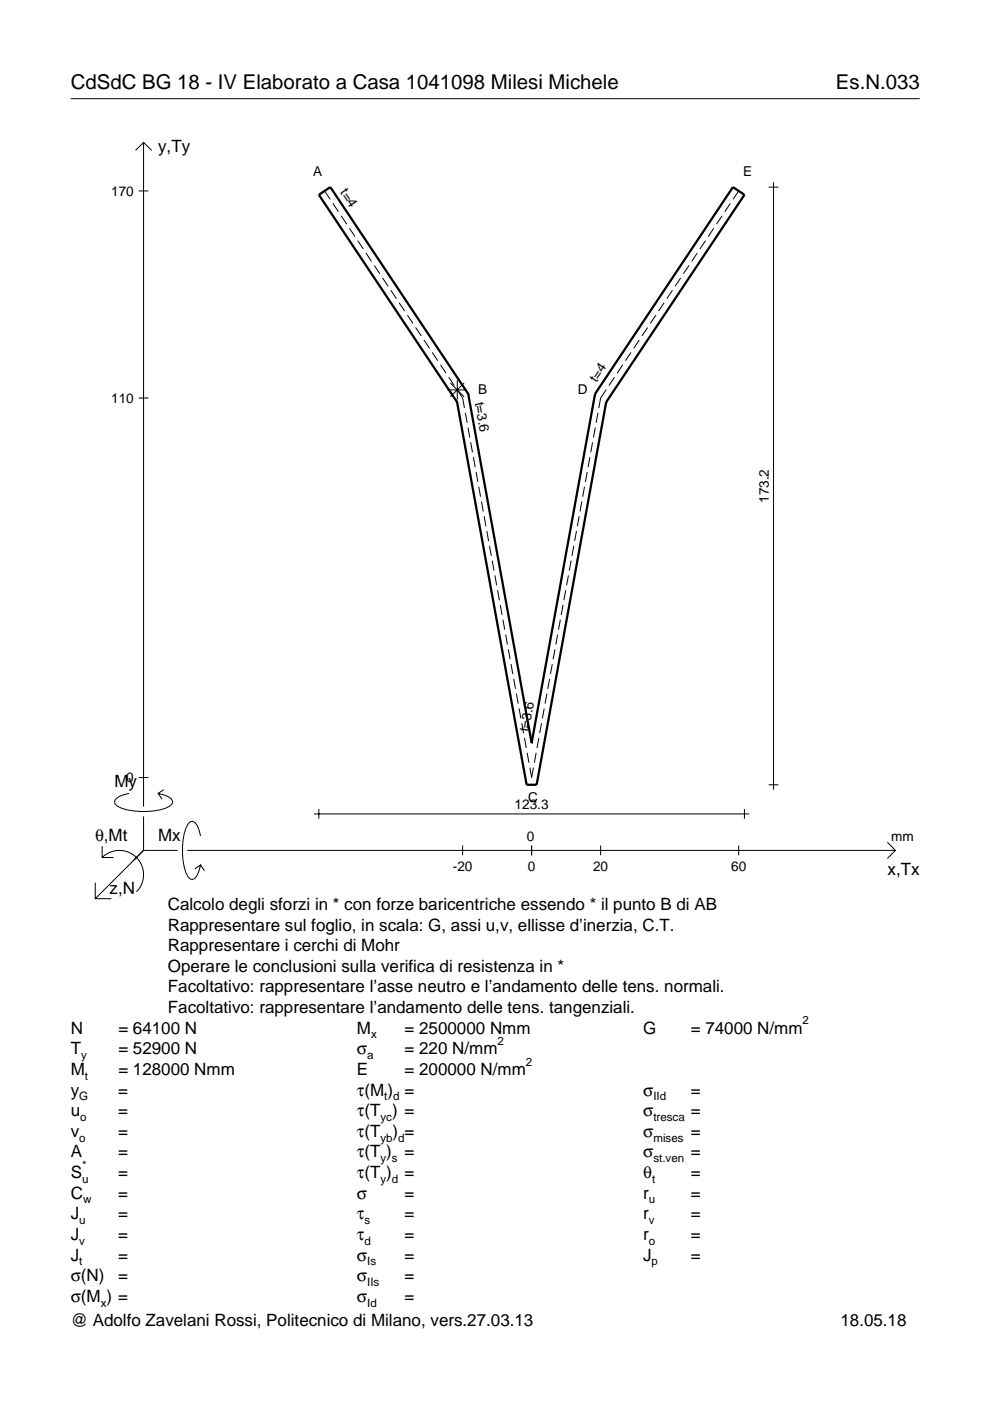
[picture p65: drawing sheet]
<svg xmlns="http://www.w3.org/2000/svg" width="210mm" height="297mm" viewBox="0 0 210 297" stroke-linecap="round" stroke-linejoin="round" font-family="sans-serif">
<defs><g id="words">
<g font-size="4.3">
<text x="15" y="18.9">CdSdC BG 18 - IV Elaborato a Casa 1041098 Milesi Michele</text>
<text x="177.2" y="18.9">Es.N.033</text>
</g>
<g font-size="3.6">
<text x="33.5" y="32.3">y,Ty</text>
<text x="24.3" y="166.9">My</text>
<text x="20.1" y="178.2">θ,Mt</text>
<text x="33.5" y="178.2">Mx</text>
<text x="188.2" y="185.5">x,Tx</text>
<text x="23.2" y="189.6">z,N</text>
<text x="35.6" y="192.9">Calcolo degli sforzi in * con forze baricentriche essendo * il punto B di AB</text>
<text x="35.6" y="197.3">Rappresentare sul foglio, in scala: G, assi u,v, ellisse d’inerzia, C.T.</text>
<text x="35.6" y="201.7">Rappresentare i cerchi di Mohr</text>
<text x="35.6" y="206">Operare le conclusioni sulla verifica di resistenza in *</text>
<text x="35.6" y="210.4">Facoltativo: rappresentare l’asse neutro e l’andamento delle tens. normali.</text>
<text x="35.6" y="214.8">Facoltativo: rappresentare l’andamento delle tens. tangenziali.</text>
<text x="15" y="219.2">N</text>
<text x="25.1" y="219.2">= 64100 N</text>
<text x="75.7" y="219.2">M</text>
<text x="85.8" y="219.2">= 2500000 Nmm</text>
<text x="136.4" y="219.2">G</text>
<text x="146.5" y="219.2">= 74000 N/mm</text>
<text x="15" y="227.9">M</text>
<text x="15" y="223.5">T</text>
<text x="25.1" y="227.9">= 128000 Nmm</text>
<text x="25.1" y="223.5">= 52900 N</text>
<text x="75.7" y="223.5">σ</text>
<text x="75.7" y="227.9">E</text>
<text x="85.8" y="223.5">= 220 N/mm</text>
<text x="85.8" y="227.9">= 200000 N/mm</text>
<text x="15" y="232.3">y</text>
<text x="25.1" y="232.3">=</text>
<text x="75.7" y="232.3">τ(M ) =</text>
<text x="136.4" y="232.3">σ</text>
<text x="146.5" y="232.3">=</text>
<text x="15" y="236.7">u</text>
<text x="25.1" y="236.7">=</text>
<text x="75.7" y="236.7">τ(T ) =</text>
<text x="136.4" y="236.7">σ</text>
<text x="146.5" y="236.7">=</text>
<text x="15" y="245.4">A</text>
<text x="15" y="241">v</text>
<text x="25.1" y="241">=</text>
<text x="25.1" y="245.4">=</text>
<text x="75.7" y="245.4">τ(T )</text>
<text x="75.7" y="241">τ(T</text>
<text x="83.3" y="241">) =</text>
<text x="85.8" y="245.4">=</text>
<text x="136.4" y="241">σ</text>
<text x="136.4" y="245.4">σ</text>
<text x="146.5" y="241">=</text>
<text x="146.5" y="245.4">=</text>
<text x="15" y="249.8">S</text>
<text x="25.1" y="249.8">=</text>
<text x="75.7" y="249.8">τ(T )</text>
<text x="85.8" y="249.8">=</text>
<text x="136.4" y="249.8">θ</text>
<text x="146.5" y="249.8">=</text>
<text x="15" y="254.2">C</text>
<text x="25.1" y="254.2">=</text>
<text x="75.7" y="254.2">σ</text>
<text x="85.8" y="254.2">=</text>
<text x="136.4" y="254.2">r</text>
<text x="146.5" y="254.2">=</text>
<text x="15" y="262.9">J</text>
<text x="15" y="258.5">J</text>
<text x="25.1" y="262.9">=</text>
<text x="25.1" y="258.5">=</text>
<text x="75.7" y="258.5">τ</text>
<text x="75.7" y="262.9">τ</text>
<text x="85.8" y="258.5">=</text>
<text x="85.8" y="262.9">=</text>
<text x="136.4" y="262.9">r</text>
<text x="136.4" y="258.5">r</text>
<text x="146.5" y="262.9">=</text>
<text x="146.5" y="258.5">=</text>
<text x="15" y="267.3">J</text>
<text x="25.1" y="267.3">=</text>
<text x="75.7" y="267.3">σ</text>
<text x="85.8" y="267.3">=</text>
<text x="136.4" y="267.3">J</text>
<text x="146.5" y="267.3">=</text>
<text x="15" y="271.7">σ(N)</text>
<text x="25.1" y="271.7">=</text>
<text x="75.7" y="271.7">σ</text>
<text x="85.8" y="271.7">=</text>
<text x="15" y="276">σ(M ) =</text>
<text x="15" y="281.2">@ Adolfo Zavelani Rossi, Politecnico di Milano, vers.27.03.13</text>
<text x="75.7" y="276">σ</text>
<text x="85.8" y="276">=</text>
<text x="178.2" y="281.2">18.05.18</text>
</g>
<g font-size="2.9">
<text x="23.6" y="41.5">170</text>
<text x="66.4" y="37.3">A</text>
<text x="72" y="40.8" transform="rotate(56 72 40.8)">t=4</text>
<text x="157.5" y="37.3">E</text>
<text x="101.4" y="83.6">B</text>
<text x="122.5" y="83.6">D</text>
<text x="126.5" y="81.2" transform="rotate(-56 126.5 81.2)">t=4</text>
<text x="23.6" y="85.4">110</text>
<text x="100.6" y="85.4" transform="rotate(80 100.6 85.4)">t=3.6</text>
<text x="163" y="106.6" transform="rotate(-90 163 106.6)">173.2</text>
<text x="112.1" y="155.3" transform="rotate(-80 112.1 155.3)">t=3.6</text>
<text x="26.8" y="165.9">0</text>
<text x="109.1" y="171.5">123.3</text>
<text x="112" y="169.9">C</text>
<text x="111.7" y="178.2">0</text>
<text x="189" y="178.2">mm</text>
<text x="96" y="184.7">-20</text>
<text x="111.9" y="184.7">0</text>
<text x="125.7" y="184.7">20</text>
<text x="155" y="184.7">60</text>
</g>
<g font-size="2.4">
<text x="78.7" y="220.2">x</text>
<text x="105.5" y="221.5">2</text>
<text x="170.2" y="217.2">2</text>
<text x="17.2" y="224.5">y</text>
<text x="77.9" y="224.5">a</text>
<text x="111.5" y="225.9">2</text>
<text x="16.8" y="233.3">G</text>
<text x="18" y="228.9">t</text>
<text x="81.5" y="233.3">t d</text>
<text x="138.5" y="233.3">IId</text>
<text x="17" y="237.7">o</text>
<text x="80.7" y="237.7">yc</text>
<text x="138.5" y="237.7">tresca</text>
<text x="16.8" y="242">o</text>
<text x="80.7" y="242">yb d</text>
<text x="138.5" y="242">mises</text>
<text x="17.4" y="250.8">u</text>
<text x="17.4" y="247.8">*</text>
<text x="80.7" y="250.8">y d</text>
<text x="80.7" y="246.4">y s</text>
<text x="138.2" y="250.8">t</text>
<text x="138.5" y="246.4">st.ven</text>
<text x="17.6" y="255.2">w</text>
<text x="137.6" y="255.2">u</text>
<text x="16.8" y="263.9">v</text>
<text x="16.8" y="259.5">u</text>
<text x="77.3" y="259.5">s</text>
<text x="77.3" y="263.9">d</text>
<text x="137.6" y="263.9">o</text>
<text x="137.6" y="259.5">v</text>
<text x="16.8" y="268.3">t</text>
<text x="77.9" y="268.3">Is</text>
<text x="138.2" y="268.3">p</text>
<text x="77.9" y="272.7">IIs</text>
<text x="21.4" y="277">x</text>
<text x="77.9" y="277">Id</text>
</g>
</g></defs>
<g fill="none" stroke="#000" stroke-width=".21">
<path d="M15 20.9h180M28.7 31.9l1.7-1.7 1.8 1.7M30.4 30.2v140.8M163 39.7h2M164 38.6v128.8M29.4 40.5h2.1M68.8 40.5l1.2 1.8M70.6 43.1l1.2 1.8M72.3 45.8l1.2 1.7M74.1 48.4l1.2 1.8M75.8 51l1.2 1.8M77.6 53.7l1.2 1.7"/>
<path d="M79.4 56.3l1.1 1.8M81.1 58.9l1.2 1.8M144.3 58.9l-1.2 1.8M146.1 56.3l-1.2 1.8M147.8 53.7l-1.1 1.7M149.6 51l-1.2 1.8M151.3 48.4l-1.1 1.8M153.1 45.8l-1.2 1.7M154.9 43.1l-1.2 1.8M156.6 40.5l-1.2 1.8M82.9 61.5l1.1 1.8M84.6 64.2l1.2 1.8"/>
<path d="M86.4 66.8l1.2 1.8M88.1 69.4l1.2 1.8M89.9 72.1l1.2 1.8M91.6 74.7l1.2 1.8M93.4 77.3l1.2 1.8M95.1 80l1.2 1.8M130.3 80l-1.2 1.8M132 77.3l-1.1 1.8M133.8 74.7l-1.2 1.8M135.6 72.1l-1.2 1.8M137.3 69.4l-1.2 1.8M139.1 66.8l-1.2 1.8"/>
<path d="M140.8 64.2l-1.2 1.8M142.6 61.5l-1.2 1.8M29.4 84.4h2.1M94.9 82.7h4.1M95.5 81.2l2.9 2.9M96.9 82.6l1.2 1.8 .4 2.1M96.9 80.6v4.1M98.4 81.2l-2.9 2.9M98.7 87.5l.3 2.1M99.2 90.7l.4 2.1M99.8 93.8l.4 2.1M100.4 96.9l.3 2.1"/>
<path d="M125.1 96.9l-.4 2.1M125.6 93.8l-.3 2.1M126.2 90.7l-.4 2.1M126.8 87.5l-.4 2.1M128.5 82.6l-1.2 1.8-.3 2.1M100.9 100.1l.4 2.1M101.5 103.2l.4 2.1M102.1 106.3l.4 2.1M102.6 109.5l.4 2.1M103.2 112.6l.4 2.1M103.8 115.7l.4 2.1M104.4 118.9l.3 2.1"/>
<path d="M121.1 118.9l-.4 2.1M121.7 115.7l-.4 2.1M122.2 112.6l-.4 2.1M122.8 109.5l-.4 2.1M123.4 106.3l-.4 2.1M123.9 103.2l-.4 2.1M124.5 100.1l-.4 2.1M104.9 122l.4 2.1M105.5 125.1l.4 2.2M106.1 128.3l.3 2.1M106.6 131.4l.4 2.1M107.2 134.5l.4 2.2"/>
<path d="M107.8 137.7l.4 2.1M117.7 137.7l-.4 2.1M118.2 134.5l-.4 2.2M118.8 131.4l-.4 2.1M119.4 128.3l-.4 2.1M119.9 125.1l-.3 2.2M120.5 122l-.4 2.1M108.3 140.8l.4 2.1M108.9 143.9l.4 2.2M109.5 147.1l.4 2.1M110.1 150.2l.3 2.1M110.6 153.3l.4 2.2"/>
<path d="M111.2 156.5l.4 2.1M111.8 159.6l.3 2.1M113.7 159.6l-.4 2.1M114.2 156.5l-.3 2.1M114.8 153.3l-.4 2.2M115.4 150.2l-.4 2.1M116 147.1l-.4 2.1M116.5 143.9l-.4 2.2M117.1 140.8l-.4 2.1M21.7 179.4v2.4h2.4M27.3 168.2a3.6 3.6 0 0 0-3 1.7l.1 .5a5.6 5.6 0 0 0 3.8 1.5 13.4 13.4 0 0 0 7.8-1l.5-.5 .1-.5a3.6 3.6 0 0 0-3.1-1.7l.8 1.2M29.4 164.9h2.1"/>
<path d="M30.4 173.1v7.2M34.7 167.4l-1.2 .8M42.5 177.2a3.6 3.6 0 0 0-1.7-3.1l-.5 .2a5.7 5.7 0 0 0-1.5 3.7 13.3 13.3 0 0 0 1 7.9l.5 .5 .5 .1a3.6 3.6 0 0 0 1.7-3.1l-1.2 .8M66.6 172.6h92.3M67.6 171.5v2.1M98.1 179.3v2M112.3 162.7l.4 2.2 .4-2.2M112.7 179.3v2M127.3 179.3v2M156.6 179.3v2M157.8 171.5v2.1M163 166.4h2"/>
<path d="M188.1 178.6l1.7 1.7-1.7 1.7M20.2 187.2v3.3h3.4M21.7 181.8a5.1 5.1 0 0 1 7.2 0 5.1 5.1 0 0 1 0 7.3M30.4 180.3l-10.2 10.2M30.4 180.3h7.2M39.7 180.3h150.1M42.5 183.4l.8 1.2"/>
</g>
<path d="M96.9 85.3h.1M96.9 85.3l14.8 81.1h2.1l14.7-81.1M99.3 83.5h.1M99.3 83.5l-29.3-43.8-2.4 1.6 29.3 44M99.3 83.5l13.4 74M126.2 83.5h.1M126.2 83.5l-13.5 74M126.2 83.5l29.2-43.8 2.4 1.6-29.3 44M128.5 85.3h.1M112.7 157.5h.1" fill="none" stroke="#000" stroke-width=".48"/>
<use href="#words"/>
</svg>
